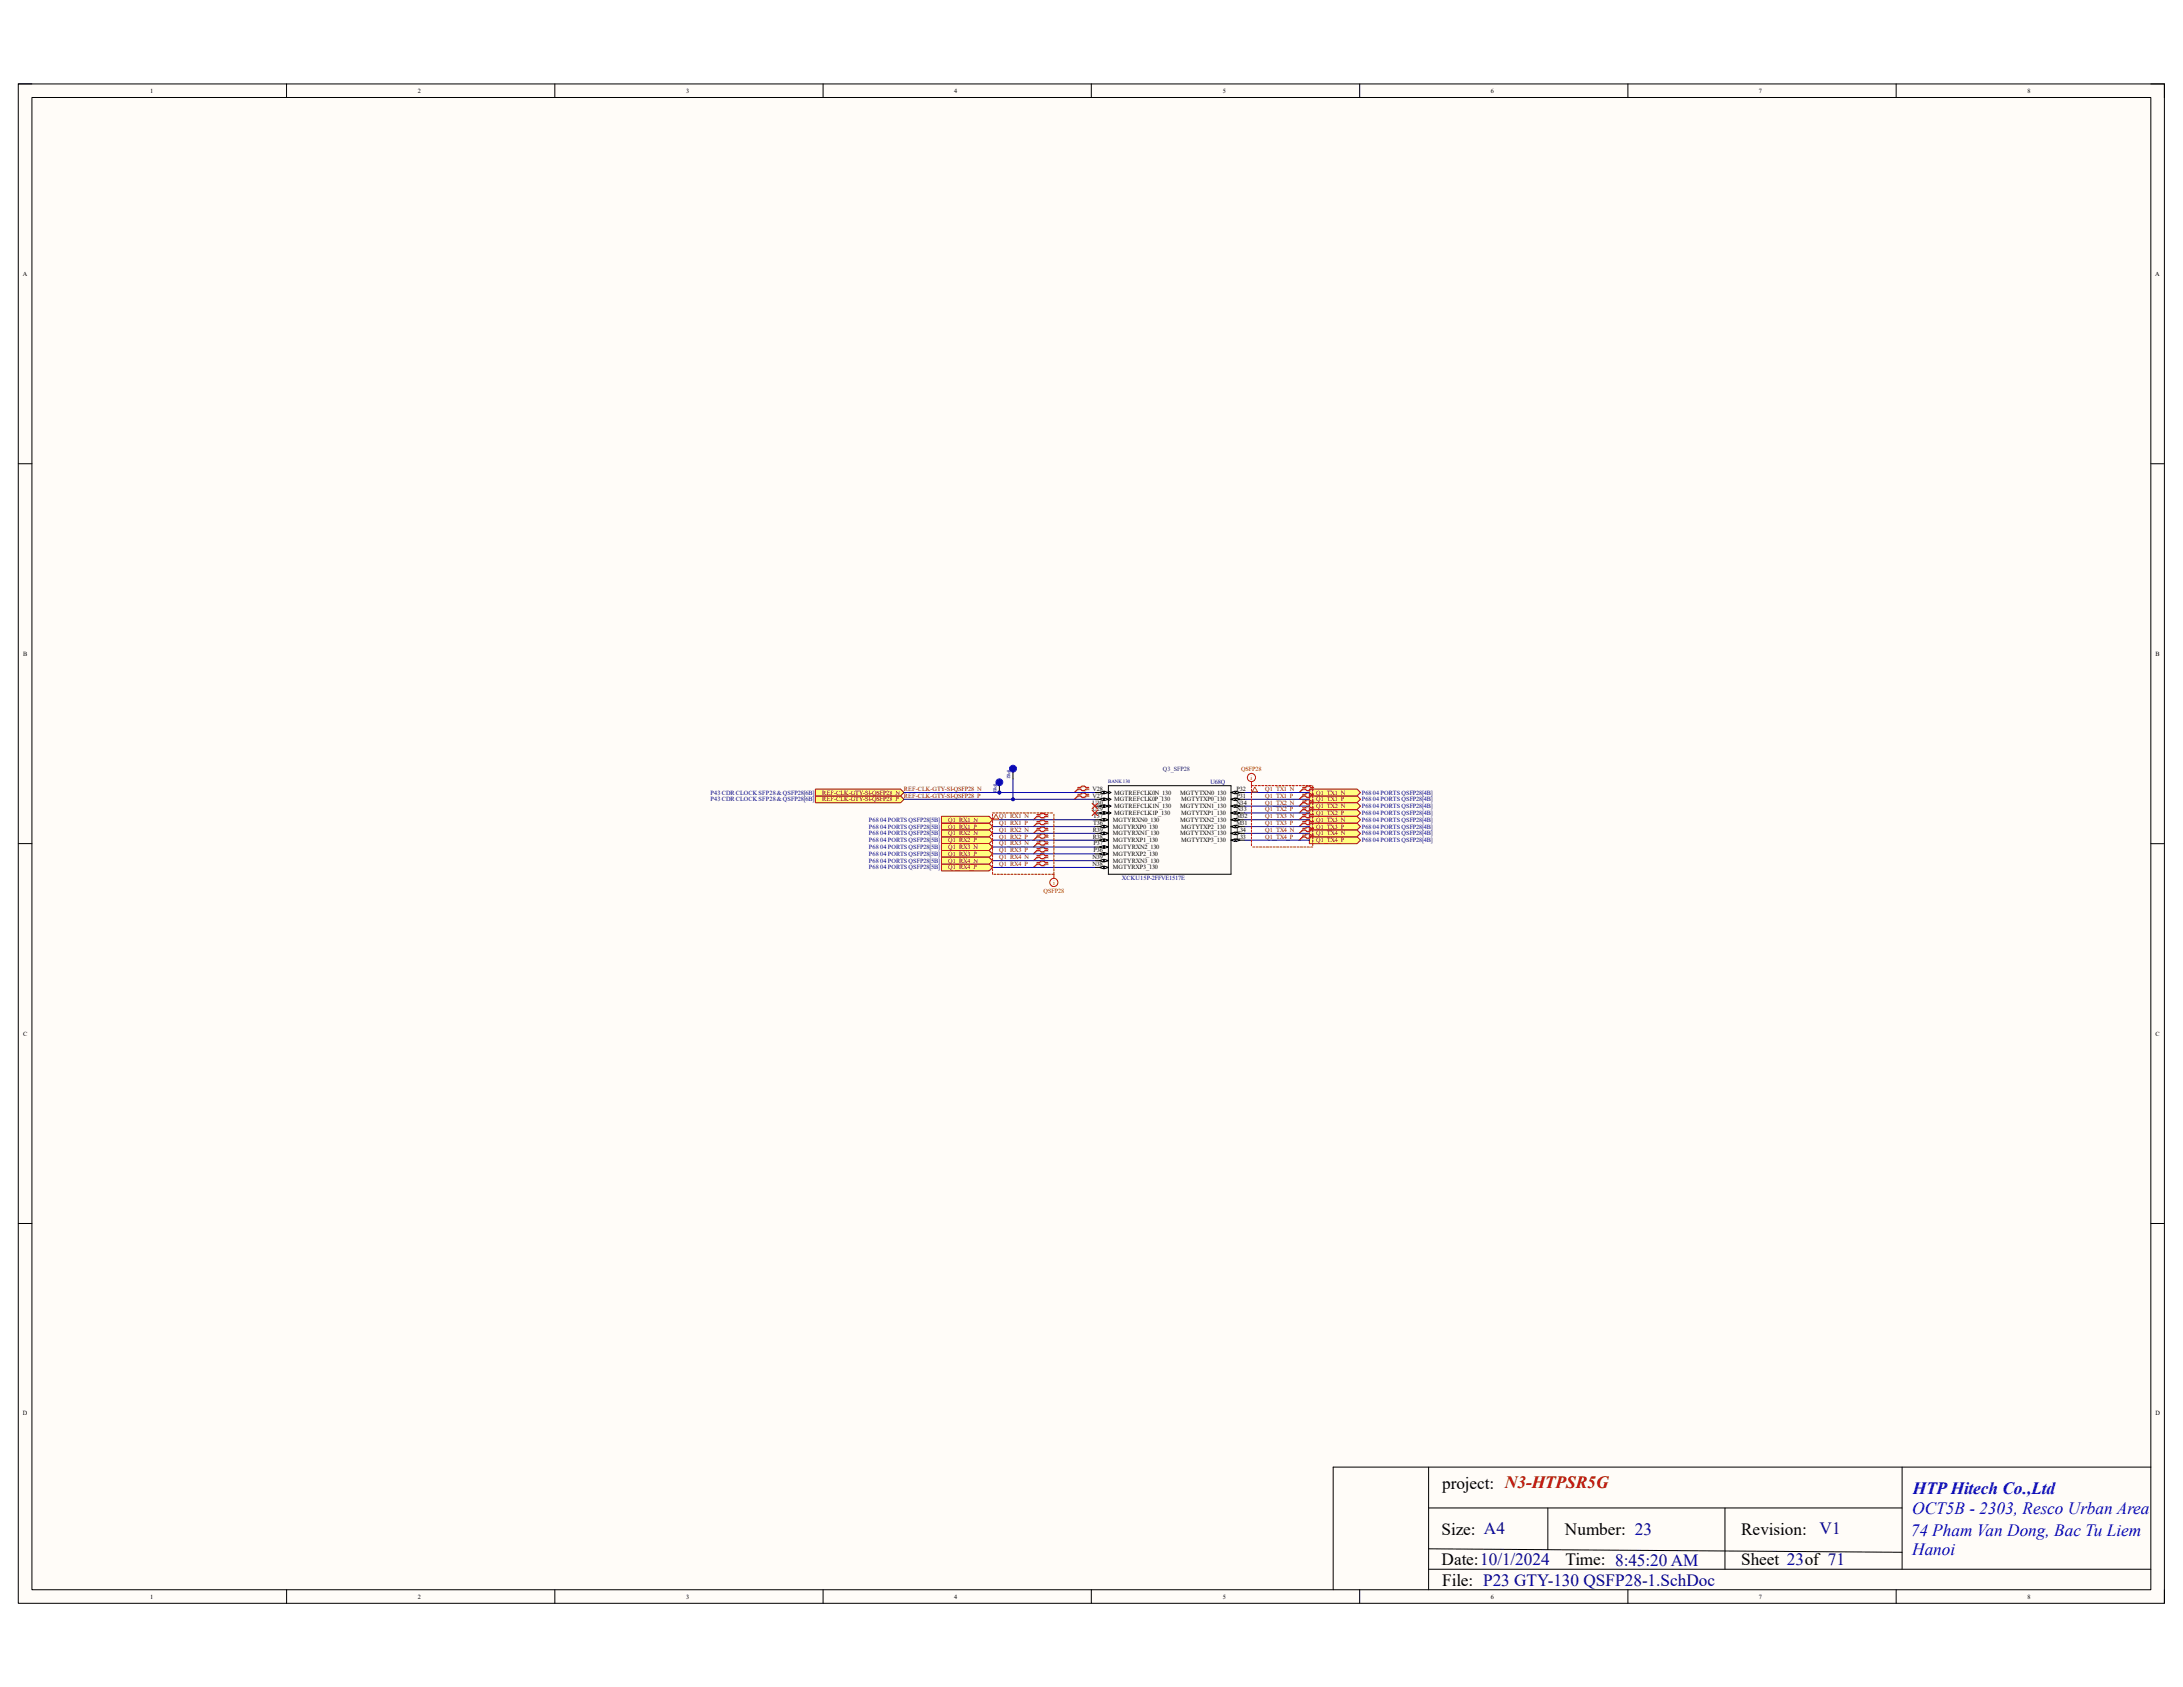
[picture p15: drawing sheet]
<svg xmlns="http://www.w3.org/2000/svg" width="279mm" height="216mm" viewBox="0 0 279 216" stroke-linecap="round" stroke-linejoin="round" font-family="sans-serif">
<defs><g id="words">
<g font-size="2.2">
<text x="184.6" y="190.6">project: N3-HTPSR5G</text>
<text x="184.5" y="196.4">Size: A4</text>
<text x="200.3" y="196.4">Number: 23</text>
<text x="222.8" y="196.4">Revision:</text>
<text x="184.5" y="200.3">Date:10/1/2024</text>
<text x="184.6" y="202.9">File: P23 GTY-130 QSFP28-1.SchDoc</text>
<text x="200.4" y="200.3">Time: 8:45:20 AM</text>
<text x="222.8" y="200.3">Sheet 23of 71</text>
</g>
<g font-size="2.2" fill="#00f">
<text x="244.8" y="191.2">HTP Hitech Co.,Ltd</text>
<text x="244.6" y="196.5">74 Pham Van Dong, Bac Tu Liem</text>
<text x="244.7" y="193.8">OCT5B - 2303, Resco Urban Area</text>
<text x="244.7" y="199.1">Hanoi</text>
</g>
<text font-size="2.2" fill="#000080" x="232.9" y="196.3">V1</text>
<g font-size=".8">
<text x="19.2" y="11.9">1</text>
<text x="53.5" y="11.9">2</text>
<text x="87.8" y="11.9">3</text>
<text x="122.1" y="11.9">4</text>
<text x="156.5" y="11.9">5</text>
<text x="190.8" y="11.9">6</text>
<text x="225.1" y="11.9">7</text>
<text x="259.5" y="11.9">8</text>
<text x="2.9" y="35.3">A</text>
<text x="275.8" y="35.3">A</text>
<text x="3" y="83.9">B</text>
<text x="275.9" y="83.9">B</text>
<text x="139.8" y="101.3">V28</text>
<text x="142.6" y="101.7">MGTREFCLK0N_130</text>
<text x="151" y="101.7">MGTYTXN0_130</text>
<text x="158.2" y="101.3">P32</text>
<text x="139.8" y="103.8">U29</text>
<text x="139.8" y="103">U30</text>
<text x="139.8" y="102.1">V27</text>
<text x="139.9" y="107.4">R38</text>
<text x="139.9" y="106.5">R39</text>
<text x="139.9" y="105.6">T36</text>
<text x="139.9" y="104.7">T37</text>
<text x="142.5" y="107.8">MGTYRXP1_130</text>
<text x="142.5" y="106.9">MGTYRXN1_130</text>
<text x="142.5" y="106">MGTYRXP0_130</text>
<text x="142.5" y="105.2">MGTYRXN0_130</text>
<text x="142.6" y="104.3">MGTREFCLK1P_130</text>
<text x="142.6" y="103.4">MGTREFCLK1N_130</text>
<text x="142.6" y="102.6">MGTREFCLK0P_130</text>
<text x="151" y="106.9">MGTYTXN3_130</text>
<text x="151" y="105.2">MGTYTXN2_130</text>
<text x="151" y="103.4">MGTYTXN1_130</text>
<text x="151.2" y="107.8">MGTYTXP3_130</text>
<text x="151.2" y="106">MGTYTXP2_130</text>
<text x="151.2" y="104.3">MGTYTXP1_130</text>
<text x="151.2" y="102.6">MGTYTXP0_130</text>
<text x="158.2" y="107.4">L33</text>
<text x="158.2" y="106.5">L34</text>
<text x="158.2" y="105.6">M31</text>
<text x="158.2" y="104.7">M32</text>
<text x="158.2" y="103.8">N33</text>
<text x="158.2" y="103">N34</text>
<text x="158.2" y="102.1">P31</text>
<text x="139.8" y="110.8">N38</text>
<text x="139.8" y="110">N39</text>
<text x="140" y="109.1">P36</text>
<text x="140" y="108.2">P37</text>
<text x="142.5" y="111.3">MGTYRXP3_130</text>
<text x="142.5" y="110.4">MGTYRXN3_130</text>
<text x="142.5" y="109.5">MGTYRXP2_130</text>
<text x="142.5" y="108.7">MGTYRXN2_130</text>
<text x="3" y="132.5">C</text>
<text x="275.9" y="132.5">C</text>
<text x="2.9" y="181.1">D</text>
<text x="275.9" y="181.1">D</text>
<text x="19.2" y="204.6">1</text>
<text x="53.5" y="204.6">2</text>
<text x="87.8" y="204.6">3</text>
<text x="122.1" y="204.6">4</text>
<text x="156.5" y="204.6">5</text>
<text x="190.8" y="204.6">6</text>
<text x="225.1" y="204.6">7</text>
<text x="259.5" y="204.6">8</text>
</g>
<g font-size=".8" fill="#000080">
<text x="90.9" y="101.7">P43 CDR CLOCK SFP28 &amp; QSFP28[6B]</text>
<text x="154.9" y="100.4">U68Q</text>
<text x="174.3" y="101.7">P68 04 PORTS QSFP28[4B]</text>
<text x="90.9" y="102.6">P43 CDR CLOCK SFP28 &amp; QSFP28[6B]</text>
<text x="111.2" y="106">P68 04 PORTS QSFP28[5B]</text>
<text x="111.2" y="105.2">P68 04 PORTS QSFP28[5B]</text>
<text x="111.2" y="107.8">P68 04 PORTS QSFP28[5B]</text>
<text x="111.2" y="106.9">P68 04 PORTS QSFP28[5B]</text>
<text x="174.3" y="102.6">P68 04 PORTS QSFP28[4B]</text>
<text x="174.3" y="104.3">P68 04 PORTS QSFP28[4B]</text>
<text x="174.3" y="103.4">P68 04 PORTS QSFP28[4B]</text>
<text x="174.3" y="106">P68 04 PORTS QSFP28[4B]</text>
<text x="174.3" y="105.2">P68 04 PORTS QSFP28[4B]</text>
<text x="174.3" y="107.8">P68 04 PORTS QSFP28[4B]</text>
<text x="174.3" y="106.9">P68 04 PORTS QSFP28[4B]</text>
<text x="111.2" y="109.5">P68 04 PORTS QSFP28[5B]</text>
<text x="111.2" y="108.7">P68 04 PORTS QSFP28[5B]</text>
<text x="111.2" y="111.3">P68 04 PORTS QSFP28[5B]</text>
<text x="111.2" y="110.4">P68 04 PORTS QSFP28[5B]</text>
<text x="143.6" y="112.6">XCKU15P-2FFVE1517E</text>
</g>
<g font-size=".8" fill="#800000">
<text x="105.2" y="101.7">REF-CLK-GTY-SI-QSFP28_N</text>
<text x="115.7" y="101.3">REF-CLK-GTY-SI-QSFP28_N</text>
<text x="161.9" y="101.3">Q1_TX1_N</text>
<text x="168.4" y="101.7">Q1_TX1_N</text>
<text x="105.2" y="102.6">REF-CLK-GTY-SI-QSFP28_P</text>
<text x="115.7" y="102.1">REF-CLK-GTY-SI-QSFP28_P</text>
<text x="121.4" y="106">Q1_RX1_P</text>
<text x="121.4" y="105.2">Q1_RX1_N</text>
<text x="121.4" y="107.8">Q1_RX2_P</text>
<text x="121.4" y="106.9">Q1_RX2_N</text>
<text x="127.9" y="104.7">Q1_RX1_N</text>
<text x="127.9" y="105.6">Q1_RX1_P</text>
<text x="127.9" y="107.4">Q1_RX2_P</text>
<text x="127.9" y="106.5">Q1_RX2_N</text>
<text x="161.9" y="102.1">Q1_TX1_P</text>
<text x="161.9" y="103.8">Q1_TX2_P</text>
<text x="161.9" y="103">Q1_TX2_N</text>
<text x="161.9" y="104.7">Q1_TX3_N</text>
<text x="161.9" y="105.6">Q1_TX3_P</text>
<text x="161.9" y="107.4">Q1_TX4_P</text>
<text x="161.9" y="106.5">Q1_TX4_N</text>
<text x="168.4" y="102.6">Q1_TX1_P</text>
<text x="168.4" y="104.3">Q1_TX2_P</text>
<text x="168.4" y="103.4">Q1_TX2_N</text>
<text x="168.4" y="106">Q1_TX3_P</text>
<text x="168.4" y="105.2">Q1_TX3_N</text>
<text x="168.4" y="107.8">Q1_TX4_P</text>
<text x="168.4" y="106.9">Q1_TX4_N</text>
<text x="121.4" y="109.5">Q1_RX3_P</text>
<text x="121.4" y="108.7">Q1_RX3_N</text>
<text x="121.4" y="111.3">Q1_RX4_P</text>
<text x="121.4" y="110.4">Q1_RX4_N</text>
<text x="127.9" y="108.2">Q1_RX3_N</text>
<text x="127.9" y="109.1">Q1_RX3_P</text>
<text x="127.9" y="110">Q1_RX4_N</text>
<text x="127.9" y="110.8">Q1_RX4_P</text>
</g>
<text font-size=".8" fill="#073763" x="148.8" y="98.6">Q3_SFP28</text>
<g font-size=".8" fill="#f00">
<text x="158.8" y="98.6">QSFP28</text>
<text x="160.1" y="99.8">i</text>
<text x="134.8" y="113.2">i</text>
<text x="133.6" y="114.3">QSFP28</text>
</g>
<g font-size=".6" fill="#000080">
<text x="127.2" y="100.2" transform="rotate(90 127.2 100.2)">TP83</text>
<text x="128.9" y="98.4" transform="rotate(90 128.9 98.4)">TP82</text>
<text x="141.8" y="100.2">BANK 130</text>
</g>
</g></defs>
<path d="M2.3 10.7h274.7v194.5h-274.7z" fill-rule="evenodd" fill="#fffcf8"/>
<path d="M2.3 10.7h274.7v194.5h-274.7z" fill="none" stroke="#000" stroke-width=".13"/>
<path d="M4.1 12.5h271.2v191h-271.2z" fill-rule="evenodd" fill="#fffcf8"/>
<g fill="none" stroke="#000" stroke-width=".13">
<path d="M2.3 10.7h1.8M4.1 12.5h271.2v191h-271.2zM36.7 10.7v1.8M71 10.7v1.8M105.3 10.7v1.8M139.7 10.7v1.8M174 10.7v1.8M208.4 10.7v1.8M242.7 10.7v1.8M275.3 10.7h1.7v1.8M2.3 59.3h1.8M275.3 59.4h1.7"/>
<path d="M2.3 108h1.8M275.3 108h1.7M2.3 156.6h1.8M275.3 156.6h1.7M36.7 203.5v1.7M71 203.5v1.7M105.3 203.5v1.7M139.7 203.5v1.7M174 203.5v1.7M208.4 203.5v1.7M242.7 203.5v1.7M277 203.5v1.7"/>
</g>
<g fill="#fff">
<path d="M127 104h7.9v7.9h-7.9z" fill-rule="evenodd"/>
<path d="M160.2 100.6h7.8v7.8h-7.8z" fill-rule="evenodd"/>
</g>
<path d="M182.8 187.8v15.7M182.8 193h60.6M182.8 198.2l60.6 .5M198.1 193v5.3M220.8 193v7.8M243.4 187.8v13M275.3 187.8h-104.7v15.7M182.8 200.8h92.5" fill="none" stroke="#000" stroke-width=".13"/>
<path d="M120.5 105.3h6.1l.4 .5-.4 .4h-6.1z" fill-rule="evenodd" fill="#ffff80"/>
<path d="M120.5 105.3h6.1l.4 .5-.4 .4h-6.1z" fill="none" stroke="#800000" stroke-width=".13"/>
<path d="M120.5 104.5h6.1l.4 .4-.4 .4h-6.1z" fill-rule="evenodd" fill="#ffff80"/>
<path d="M120.5 104.5h6.1l.4 .4-.4 .4h-6.1z" fill="none" stroke="#800000" stroke-width=".13"/>
<path d="M120.5 107.1h6.1l.4 .4-.4 .5h-6.1z" fill-rule="evenodd" fill="#ffff80"/>
<path d="M120.5 107.1h6.1l.4 .4-.4 .5h-6.1z" fill="none" stroke="#800000" stroke-width=".13"/>
<path d="M120.5 106.2h6.1l.4 .5-.4 .4h-6.1z" fill-rule="evenodd" fill="#ffff80"/>
<path d="M120.5 106.2h6.1l.4 .5-.4 .4h-6.1z" fill="none" stroke="#800000" stroke-width=".13"/>
<path d="M120.5 108.8h6.1l.4 .5-.4 .4h-6.1z" fill-rule="evenodd" fill="#ffff80"/>
<path d="M120.5 108.8h6.1l.4 .5-.4 .4h-6.1z" fill="none" stroke="#800000" stroke-width=".13"/>
<path d="M120.5 108h6.1l.4 .4-.4 .4h-6.1z" fill-rule="evenodd" fill="#ffff80"/>
<path d="M120.5 108h6.1l.4 .4-.4 .4h-6.1z" fill="none" stroke="#800000" stroke-width=".13"/>
<path d="M120.5 110.6h6.1l.4 .4-.4 .5h-6.1z" fill-rule="evenodd" fill="#ffff80"/>
<path d="M120.5 110.6h6.1l.4 .4-.4 .5h-6.1z" fill="none" stroke="#800000" stroke-width=".13"/>
<path d="M120.5 109.7h6.1l.4 .4-.4 .5h-6.1z" fill-rule="evenodd" fill="#ffff80"/>
<path d="M120.5 109.7h6.1l.4 .4-.4 .5h-6.1z" fill="none" stroke="#800000" stroke-width=".13"/>
<path d="M167.6 101.9h6.1l.4 .4-.4 .4h-6.1z" fill-rule="evenodd" fill="#ffff80"/>
<path d="M167.6 101.9h6.1l.4 .4-.4 .4h-6.1z" fill="none" stroke="#800000" stroke-width=".13"/>
<path d="M167.6 101h6.1l.4 .4-.4 .5h-6.1z" fill-rule="evenodd" fill="#ffff80"/>
<path d="M167.6 101h6.1l.4 .4-.4 .5h-6.1z" fill="none" stroke="#800000" stroke-width=".13"/>
<path d="M167.6 103.6h6.1l.4 .4-.4 .5h-6.1z" fill-rule="evenodd" fill="#ffff80"/>
<path d="M167.6 103.6h6.1l.4 .4-.4 .5h-6.1z" fill="none" stroke="#800000" stroke-width=".13"/>
<path d="M167.6 102.7h6.1l.4 .5-.4 .4h-6.1z" fill-rule="evenodd" fill="#ffff80"/>
<path d="M167.6 102.7h6.1l.4 .5-.4 .4h-6.1z" fill="none" stroke="#800000" stroke-width=".13"/>
<path d="M167.6 105.3h6.1l.4 .5-.4 .4h-6.1z" fill-rule="evenodd" fill="#ffff80"/>
<path d="M167.6 105.3h6.1l.4 .5-.4 .4h-6.1z" fill="none" stroke="#800000" stroke-width=".13"/>
<path d="M167.6 104.5h6.1l.4 .4-.4 .4h-6.1z" fill-rule="evenodd" fill="#ffff80"/>
<path d="M167.6 104.5h6.1l.4 .4-.4 .4h-6.1z" fill="none" stroke="#800000" stroke-width=".13"/>
<path d="M167.6 107.1h6.1l.4 .4-.4 .5h-6.1z" fill-rule="evenodd" fill="#ffff80"/>
<path d="M167.6 107.1h6.1l.4 .4-.4 .5h-6.1z" fill="none" stroke="#800000" stroke-width=".13"/>
<path d="M167.6 106.2h6.1l.4 .5-.4 .4h-6.1z" fill-rule="evenodd" fill="#ffff80"/>
<path d="M167.6 106.2h6.1l.4 .5-.4 .4h-6.1z" fill="none" stroke="#800000" stroke-width=".13"/>
<g fill="none" stroke="#d0a19e" stroke-width=".13">
<path d="M132.8 105.2h.3l.2-.2h.4l.1 .2h.4M132.8 104.3h.3l.2-.1h.4l.1 .1h.4M132.8 107h.3l.2-.2h.4l.1 .2h.4M132.8 106.1h.3l.2-.2h.4l.1 .2h.4M132.8 108.7h.3l.2-.2h.4l.1 .2h.4M132.8 107.8h.3l.2-.1h.4l.1 .1h.4M132.8 110.4h.3l.2-.1h.4l.1 .1h.4M132.8 109.6h.3l.2-.2h.4l.1 .2h.4M134.2 105.4h-.4l-.1 .2h-.4l-.2-.2h-.3l-.5 .4M134.2 104.6h-.4l-.1 .1h-.4l-.2-.1h-.3l-.5 .3M134.2 107.2h-.4l-.1 .2h-.4l-.2-.2h-.3l-.5 .3M134.2 106.3h-.4l-.1 .2h-.4l-.2-.2h-.3l-.5 .4"/>
<path d="M134.2 108.9h-.4l-.1 .2h-.4l-.2-.2h-.3l-.5 .4M134.2 108.1h-.4l-.1 .1h-.4l-.2-.1h-.3l-.5 .3M134.2 110.7h-.4l-.1 .1h-.4l-.2-.1h-.3l-.5 .3M134.2 109.8h-.4l-.1 .2h-.4l-.2-.2h-.3l-.5 .3M138 100.9h.4l.1-.2h.4l.2 .2h.3M138 101.7h.4l.1-.1h.4l.2 .1h.3M139.4 101.1h-.3l-.2 .2h-.4l-.1-.2h-.4l-.5 .3M139.4 101.9h-.3l-.2 .2h-.4l-.1-.2h-.4l-.5 .4M166.8 101.7h.3l.2-.1h.4l.1 .1h.4M166.8 100.9h.3l.2-.2h.4l.1 .2h.4M166.8 103.5h.3l.2-.2h.4l.1 .2h.4M166.8 102.6h.3l.2-.2h.4l.1 .2h.4"/>
<path d="M166.8 105.2h.3l.2-.2h.4l.1 .2h.4M166.8 104.3h.3l.2-.1h.4l.1 .1h.4M166.8 107h.3l.2-.2h.4l.1 .2h.4M166.8 106.1h.3l.2-.2h.4l.1 .2h.4M168.2 101.9h-.4l-.1 .2h-.4l-.2-.2h-.3l-.5 .4M168.2 101.1h-.4l-.1 .2h-.4l-.2-.2h-.3l-.5 .3M168.2 103.7h-.4l-.1 .2h-.4l-.2-.2h-.3l-.5 .3M168.2 102.8h-.4l-.1 .2h-.4l-.2-.2h-.3l-.5 .4M168.2 105.4h-.4l-.1 .2h-.4l-.2-.2h-.3l-.5 .4M168.2 104.6h-.4l-.1 .1h-.4l-.2-.1h-.3l-.5 .3M168.2 107.2h-.4l-.1 .2h-.4l-.2-.2h-.3l-.5 .3M168.2 106.3h-.4l-.1 .2h-.4l-.2-.2h-.3l-.5 .4"/>
</g>
<g fill="none" stroke="#f00" stroke-width=".13">
<path d="M132.7 105.1h.4l.1-.1h.4l.2 .1h.3M132.7 104.3h.4l.1-.2h.4l.2 .2h.3M132.7 106.9h.4l.1-.2h.4l.2 .2h.3M132.7 106h.4l.1-.2h.4l.2 .2h.3M132.7 108.6h.4l.1-.2h.4l.2 .2h.3M132.7 107.7h.4l.1-.1h.4l.2 .1h.3M132.7 110.4h.4l.1-.2h.4l.2 .2h.3M132.7 109.5h.4l.1-.2h.4l.2 .2h.3M134.1 105.3h-.3l-.2 .2h-.4l-.1-.2h-.4l-.4 .5M134.1 104.5h-.3l-.2 .1h-.4l-.1-.1h-.4l-.4 .4M134.1 107.1h-.3l-.2 .2h-.4l-.1-.2h-.4l-.4 .4M134.1 106.2h-.3l-.2 .2h-.4l-.1-.2h-.4l-.4 .5"/>
<path d="M134.1 108.8h-.3l-.2 .2h-.4l-.1-.2h-.4l-.4 .5M134.1 108h-.3l-.2 .1h-.4l-.1-.1h-.4l-.4 .4M134.1 110.6h-.3l-.2 .2h-.4l-.1-.2h-.4l-.4 .4M134.1 109.7h-.3l-.2 .2h-.4l-.1-.2h-.4l-.4 .4M137.9 100.8h.4l.2-.2h.3l.2 .2h.3M137.9 101.6h.4l.2-.1h.3l.2 .1h.3M139.3 101h-.3l-.2 .2h-.3l-.2-.2h-.4l-.4 .4M139.3 101.9h-.3l-.2 .1h-.3l-.2-.1h-.4l-.4 .4M166.7 101.6h.4l.1-.1h.4l.2 .1h.3M166.7 100.8h.4l.1-.2h.4l.2 .2h.3M166.7 103.4h.4l.1-.2h.4l.2 .2h.3M166.7 102.5h.4l.1-.2h.4l.2 .2h.3"/>
<path d="M166.7 105.1h.4l.1-.1h.4l.2 .1h.3M166.7 104.3h.4l.1-.2h.4l.2 .2h.3M166.7 106.9h.4l.1-.2h.4l.2 .2h.3M166.7 106h.4l.1-.2h.4l.2 .2h.3M168.1 101.9h-.3l-.2 .1h-.4l-.1-.1h-.4l-.4 .4M168.1 101h-.3l-.2 .2h-.4l-.1-.2h-.4l-.4 .4M168.1 103.6h-.3l-.2 .2h-.4l-.1-.2h-.4l-.4 .4M168.1 102.7h-.3l-.2 .2h-.4l-.1-.2h-.4l-.4 .5M168.1 105.3h-.3l-.2 .2h-.4l-.1-.2h-.4l-.4 .5M168.1 104.5h-.3l-.2 .1h-.4l-.1-.1h-.4l-.4 .4M168.1 107.1h-.3l-.2 .2h-.4l-.1-.2h-.4l-.4 .4M168.1 106.2h-.3l-.2 .2h-.4l-.1-.2h-.4l-.4 .5"/>
</g>
<path d="M141.9 100.6h15.7v11.3h-15.7zM157.6 107.5h1.7" fill="none" stroke="#000" stroke-width=".13"/>
<path d="M157.6 107.5l.5-.1v.3z" fill="#f8fcff"/>
<path d="M157.6 107.5l.5-.1v.3z" fill="none" stroke="#000" stroke-width=".13"/>
<path d="M158.2 107.4l.5 .1-.5 .2z" fill="#f8fcff"/>
<path d="M157.6 106.7h1.7M158.2 107.4l.5 .1-.5 .2z" fill="none" stroke="#000" stroke-width=".13"/>
<path d="M157.6 106.7l.5-.2v.3z" fill="#f8fcff"/>
<path d="M157.6 106.7l.5-.2v.3z" fill="none" stroke="#000" stroke-width=".13"/>
<path d="M158.2 106.5l.5 .2-.5 .1z" fill="#f8fcff"/>
<path d="M157.6 105.8h1.7M158.2 106.5l.5 .2-.5 .1z" fill="none" stroke="#000" stroke-width=".13"/>
<path d="M157.6 105.8l.5-.2v.4z" fill="#f8fcff"/>
<path d="M157.6 105.8l.5-.2v.4z" fill="none" stroke="#000" stroke-width=".13"/>
<path d="M158.2 105.6l.5 .2-.5 .2z" fill="#f8fcff"/>
<path d="M157.6 104.9h1.7M158.2 105.6l.5 .2-.5 .2z" fill="none" stroke="#000" stroke-width=".13"/>
<path d="M157.6 104.9l.5-.2v.4z" fill="#f8fcff"/>
<path d="M157.6 104.9l.5-.2v.4z" fill="none" stroke="#000" stroke-width=".13"/>
<path d="M158.2 104.7l.5 .2-.5 .2z" fill="#f8fcff"/>
<path d="M157.6 104h1.7M158.2 104.7l.5 .2-.5 .2z" fill="none" stroke="#000" stroke-width=".13"/>
<path d="M157.6 104l.5-.1v.3z" fill="#f8fcff"/>
<path d="M157.6 104l.5-.1v.3z" fill="none" stroke="#000" stroke-width=".13"/>
<path d="M158.2 103.9l.5 .1-.5 .2z" fill="#f8fcff"/>
<path d="M157.6 103.2h1.7M158.2 103.9l.5 .1-.5 .2z" fill="none" stroke="#000" stroke-width=".13"/>
<path d="M157.6 103.2l.5-.2v.3z" fill="#f8fcff"/>
<path d="M157.6 103.2l.5-.2v.3z" fill="none" stroke="#000" stroke-width=".13"/>
<path d="M158.2 103l.5 .2-.5 .1z" fill="#f8fcff"/>
<path d="M157.6 102.3h1.7M158.2 103l.5 .2-.5 .1z" fill="none" stroke="#000" stroke-width=".13"/>
<path d="M157.6 102.3l.5-.2v.4z" fill="#f8fcff"/>
<path d="M157.6 102.3l.5-.2v.4z" fill="none" stroke="#000" stroke-width=".13"/>
<path d="M158.2 102.1l.5 .2-.5 .2z" fill="#f8fcff"/>
<path d="M157.6 101.4h1.7M158.2 102.1l.5 .2-.5 .2z" fill="none" stroke="#000" stroke-width=".13"/>
<path d="M157.6 101.4l.5-.1v.3z" fill="#f8fcff"/>
<path d="M157.6 101.4l.5-.1v.3z" fill="none" stroke="#000" stroke-width=".13"/>
<path d="M158.2 101.3l.5 .1-.5 .2z" fill="#f8fcff"/>
<path d="M140.1 111h1.8M158.2 101.3l.5 .1-.5 .2z" fill="none" stroke="#000" stroke-width=".13"/>
<path d="M141.3 110.8l.6 .2-.6 .2z" fill="#f8fcff"/>
<path d="M141.3 110.8l.6 .2-.6 .2z" fill="none" stroke="#000" stroke-width=".13"/>
<path d="M140.7 111l.6-.2v.4z" fill="#f8fcff"/>
<path d="M140.1 110.1h1.8M140.7 111l.6-.2v.4z" fill="none" stroke="#000" stroke-width=".13"/>
<path d="M141.3 110l.6 .1-.6 .2z" fill="#f8fcff"/>
<path d="M141.3 110l.6 .1-.6 .2z" fill="none" stroke="#000" stroke-width=".13"/>
<path d="M140.7 110.1l.6-.1v.3z" fill="#f8fcff"/>
<path d="M140.1 109.3h1.8M140.7 110.1l.6-.1v.3z" fill="none" stroke="#000" stroke-width=".13"/>
<path d="M141.3 109.1l.6 .2-.6 .1z" fill="#f8fcff"/>
<path d="M141.3 109.1l.6 .2-.6 .1z" fill="none" stroke="#000" stroke-width=".13"/>
<path d="M140.7 109.3l.6-.2v.3z" fill="#f8fcff"/>
<path d="M140.1 108.4h1.8M140.7 109.3l.6-.2v.3z" fill="none" stroke="#000" stroke-width=".13"/>
<path d="M141.3 108.2l.6 .2-.6 .2z" fill="#f8fcff"/>
<path d="M141.3 108.2l.6 .2-.6 .2z" fill="none" stroke="#000" stroke-width=".13"/>
<path d="M140.7 108.4l.6-.2v.4z" fill="#f8fcff"/>
<path d="M140.1 107.5h1.8M140.7 108.4l.6-.2v.4z" fill="none" stroke="#000" stroke-width=".13"/>
<path d="M141.3 107.4l.6 .1-.6 .2z" fill="#f8fcff"/>
<path d="M141.3 107.4l.6 .1-.6 .2z" fill="none" stroke="#000" stroke-width=".13"/>
<path d="M140.7 107.5l.6-.1v.3z" fill="#f8fcff"/>
<path d="M140.1 106.7h1.8M140.7 107.5l.6-.1v.3z" fill="none" stroke="#000" stroke-width=".13"/>
<path d="M141.3 106.5l.6 .2-.6 .1z" fill="#f8fcff"/>
<path d="M141.3 106.5l.6 .2-.6 .1z" fill="none" stroke="#000" stroke-width=".13"/>
<path d="M140.7 106.7l.6-.2v.3z" fill="#f8fcff"/>
<path d="M140.1 105.8h1.8M140.7 106.7l.6-.2v.3z" fill="none" stroke="#000" stroke-width=".13"/>
<path d="M141.3 105.6l.6 .2-.6 .2z" fill="#f8fcff"/>
<path d="M141.3 105.6l.6 .2-.6 .2z" fill="none" stroke="#000" stroke-width=".13"/>
<path d="M140.7 105.8l.6-.2v.4z" fill="#f8fcff"/>
<path d="M140.1 104.9h1.8M140.7 105.8l.6-.2v.4z" fill="none" stroke="#000" stroke-width=".13"/>
<path d="M141.3 104.7l.6 .2-.6 .2z" fill="#f8fcff"/>
<path d="M141.3 104.7l.6 .2-.6 .2z" fill="none" stroke="#000" stroke-width=".13"/>
<path d="M140.7 104.9l.6-.2v.4z" fill="#f8fcff"/>
<path d="M140.1 104h1.8M140.7 104.9l.6-.2v.4z" fill="none" stroke="#000" stroke-width=".13"/>
<path d="M141.3 103.9l.6 .1-.6 .2z" fill="#f8fcff"/>
<path d="M141.3 103.9l.6 .1-.6 .2z" fill="none" stroke="#000" stroke-width=".13"/>
<path d="M140.7 104l.6-.1v.3z" fill="#f8fcff"/>
<path d="M140.1 103.2h1.8M140.7 104l.6-.1v.3zM141.9 103.9l.3 .1-.3 .2" fill="none" stroke="#000" stroke-width=".13"/>
<path d="M141.3 103l.6 .2-.6 .1z" fill="#f8fcff"/>
<path d="M141.3 103l.6 .2-.6 .1z" fill="none" stroke="#000" stroke-width=".13"/>
<path d="M140.7 103.2l.6-.2v.3z" fill="#f8fcff"/>
<path d="M140.1 102.3h1.8M140.7 103.2l.6-.2v.3zM141.9 103l.3 .2-.3 .1" fill="none" stroke="#000" stroke-width=".13"/>
<path d="M141.3 102.1l.6 .2-.6 .2z" fill="#f8fcff"/>
<path d="M141.3 102.1l.6 .2-.6 .2z" fill="none" stroke="#000" stroke-width=".13"/>
<path d="M140.7 102.3l.6-.2v.4z" fill="#f8fcff"/>
<path d="M140.1 101.4h1.8M140.7 102.3l.6-.2v.4zM141.9 102.1l.3 .2-.3 .2" fill="none" stroke="#000" stroke-width=".13"/>
<path d="M141.3 101.3l.6 .1-.6 .2z" fill="#f8fcff"/>
<path d="M141.3 101.3l.6 .1-.6 .2z" fill="none" stroke="#000" stroke-width=".13"/>
<path d="M140.7 101.4l.6-.1v.3z" fill="#f8fcff"/>
<path d="M140.7 101.4l.6-.1v.3zM141.9 101.3l.3 .1-.3 .2" fill="none" stroke="#000" stroke-width=".13"/>
<path d="M104.4 101.9h10.9l.4 .4-.4 .4h-10.9z" fill-rule="evenodd" fill="#ffff80"/>
<path d="M104.4 101.9h10.9l.4 .4-.4 .4h-10.9z" fill="none" stroke="#800000" stroke-width=".13"/>
<path d="M104.4 101h10.9l.4 .4-.4 .5h-10.9z" fill-rule="evenodd" fill="#ffff80"/>
<path d="M104.4 101h10.9l.4 .4-.4 .5h-10.9z" fill="none" stroke="#800000" stroke-width=".13"/>
<path d="M115.7 102.3h24.4M159.3 101.4h8.3" fill="none" stroke="#000080" stroke-width=".13"/>
<circle cx="129.7" cy="102.3" r=".17" fill="#000080"/>
<g fill="none" stroke="#000080" stroke-width=".13">
<path d="M115.7 101.4h24.4"/>
<circle cx="129.7" cy="102.3" r=".17"/>
</g>
<circle cx="127.9" cy="101.4" r=".17" fill="#000080"/>
<g fill="none" stroke="#000080" stroke-width=".13">
<path d="M127 111h13.1M127 110.1h13.1M127 109.3h13.1M127 108.4h13.1M127 107.5h13.1M127 106.7h13.1M127 105.8h13.1M127 104.9h13.1M159.3 107.5h8.3M159.3 106.7h8.3M159.3 105.8h8.3M159.3 104.9h8.3"/>
<path d="M159.3 104h8.3M159.3 103.2h8.3M159.3 102.3h8.3"/>
<circle cx="127.9" cy="101.4" r=".17"/>
</g>
<circle cx="127.9" cy="101.4" r=".17" fill="#000080"/>
<circle cx="127.9" cy="101.4" r=".17" fill="none" stroke="#000080" stroke-width=".13"/>
<circle cx="127.9" cy="100.1" r=".44" fill="#00f"/>
<circle cx="127.9" cy="100.1" r=".44" fill="none" stroke="#00f" stroke-width=".13"/>
<path d="M127.9 100.6v.8" fill="none" stroke="#000" stroke-width=".13"/>
<circle cx="127.9" cy="101.4" r=".17" fill="#000080"/>
<circle cx="127.9" cy="101.4" r=".17" fill="none" stroke="#000080" stroke-width=".13"/>
<circle cx="129.7" cy="98.4" r=".44" fill="#00f"/>
<circle cx="129.7" cy="98.4" r=".44" fill="none" stroke="#00f" stroke-width=".13"/>
<path d="M129.7 98.8v.9" fill="none" stroke="#000" stroke-width=".13"/>
<path d="M129.7 99.7v2.6" fill="none" stroke="#000080" stroke-width=".13"/>
<circle cx="129.7" cy="102.3" r=".17" fill="#000080"/>
<circle cx="129.7" cy="102.3" r=".17" fill="none" stroke="#000080" stroke-width=".13"/>
<g fill="none" stroke="#f00" stroke-width=".13">
<path d="M127 104.2v.3M127 104.6v.3M127 105.1v.2M127 105.5v.3M127 105.9v.3M127 106.4v.3M127 106.8v.3M127 107.3v.2M127 107.7v.3M127 108.1v.3M127 108.6v.2M127 109v.3"/>
<path d="M127 109.4v.3M127 109.9v.2M127 110.3v.3M127 110.7v.3M127 111.2v.3M127 111.6v.3M127 104h.3M127.2 111.9h.3M127.5 104h.2M127.6 111.9h.3M127.9 104h.3M128.1 111.9h.2"/>
<path d="M128.3 104h.3M128.5 111.9h.3M128.8 104h.3M128.9 111.9h.3M129.2 104h.3M129.4 111.9h.3M129.7 104h.2M129.8 111.9h.3M130.1 104h.3M130.2 111.9h.3M130.5 104h.3M130.7 111.9h.3"/>
<path d="M131 104h.2M131.1 111.9h.3M131.4 104h.3M131.6 111.9h.2M131.8 104h.3M132 111.9h.3M132.3 104h.2M132.4 111.9h.3M132.7 104h.3M132.9 111.9h.2M133.1 104h.3M133.3 111.9h.3"/>
<path d="M133.6 104h.2M133.7 111.9h.3M134 104h.3M134.2 111.9h.2M134.4 104h.3M134.6 111.9h.3M134.9 104.2v.3M134.9 104.6v.3M134.9 105.1v.2M134.9 105.5v.3M134.9 105.9v.3M134.9 106.4v.3"/>
<path d="M134.9 106.8v.3M134.9 107.3v.2M134.9 107.7v.3M134.9 108.1v.3M134.9 108.6v.2M134.9 109v.3M134.9 109.4v.3M134.9 109.9v.2M134.9 110.3v.3M134.9 110.7v.3M134.9 111.2v.3M134.9 111.6v.8"/>
<path d="M139.8 102.8l.7 .7M139.8 103.7l.7 .7M140.5 102.8l-.7 .7M140.5 103.7l-.7 .7M160.2 100.6h.2M160.2 100v.8M160.2 101v.3M160.2 101.4v.3M160.2 101.9v.2M160.2 102.3v.3M160.2 102.7v.3M160.2 103.2v.2"/>
<path d="M160.2 103.6v.3M160.2 104v.3M160.2 104.5v.2M160.2 104.9v.3M160.2 105.3v.3M160.2 105.8v.3M160.2 106.2v.3M160.2 106.7v.2M160.2 107.1v.3M160.2 107.5v.3M160.2 108v.2M160.3 108.4h.3"/>
<path d="M160.6 100.6h.3M160.8 108.4h.2M161 100.6h.3M161.2 108.4h.3M161.5 100.6h.3M161.6 108.4h.3M161.9 100.6h.3M162.1 108.4h.3M162.4 100.6h.2M162.5 108.4h.3M162.8 100.6h.3M163 108.4h.2"/>
<path d="M163.2 100.6h.3M163.4 108.4h.3M163.7 100.6h.2M163.8 108.4h.3M164.1 100.6h.3M164.3 108.4h.2M164.5 100.6h.3M164.7 108.4h.3M165 100.6h.2M165.1 108.4h.3M165.4 100.6h.3M165.6 108.4h.2"/>
<path d="M165.8 100.6h.3M166 108.4h.3M166.3 100.6h.2M166.4 108.4h.3M166.7 100.6h.3M166.9 108.4h.2M167.1 100.6h.3M167.3 108.4h.3M167.6 100.6h.3M167.7 108.4h.3M168 100.6v.2M168 101v.3"/>
<path d="M168 101.4v.3M168 101.9v.2M168 102.3v.3M168 102.7v.3M168 103.2v.2M168 103.6v.3M168 104v.3M168 104.5v.2M168 104.9v.3M168 105.3v.3M168 105.8v.3M168 106.2v.3"/>
<path d="M168 106.7v.2M168 107.1v.3M168 107.5v.3M168 108v.2"/>
<circle cx="160.2" cy="99.5" r=".52"/>
<circle cx="134.9" cy="112.9" r=".52"/>
</g>
<path d="M127.5 104.2l.3 .6h-.7zM160.6 100.7l.4 .6h-.7z" fill="none" stroke="#f33" stroke-width=".13"/>
<use href="#words"/>
</svg>
